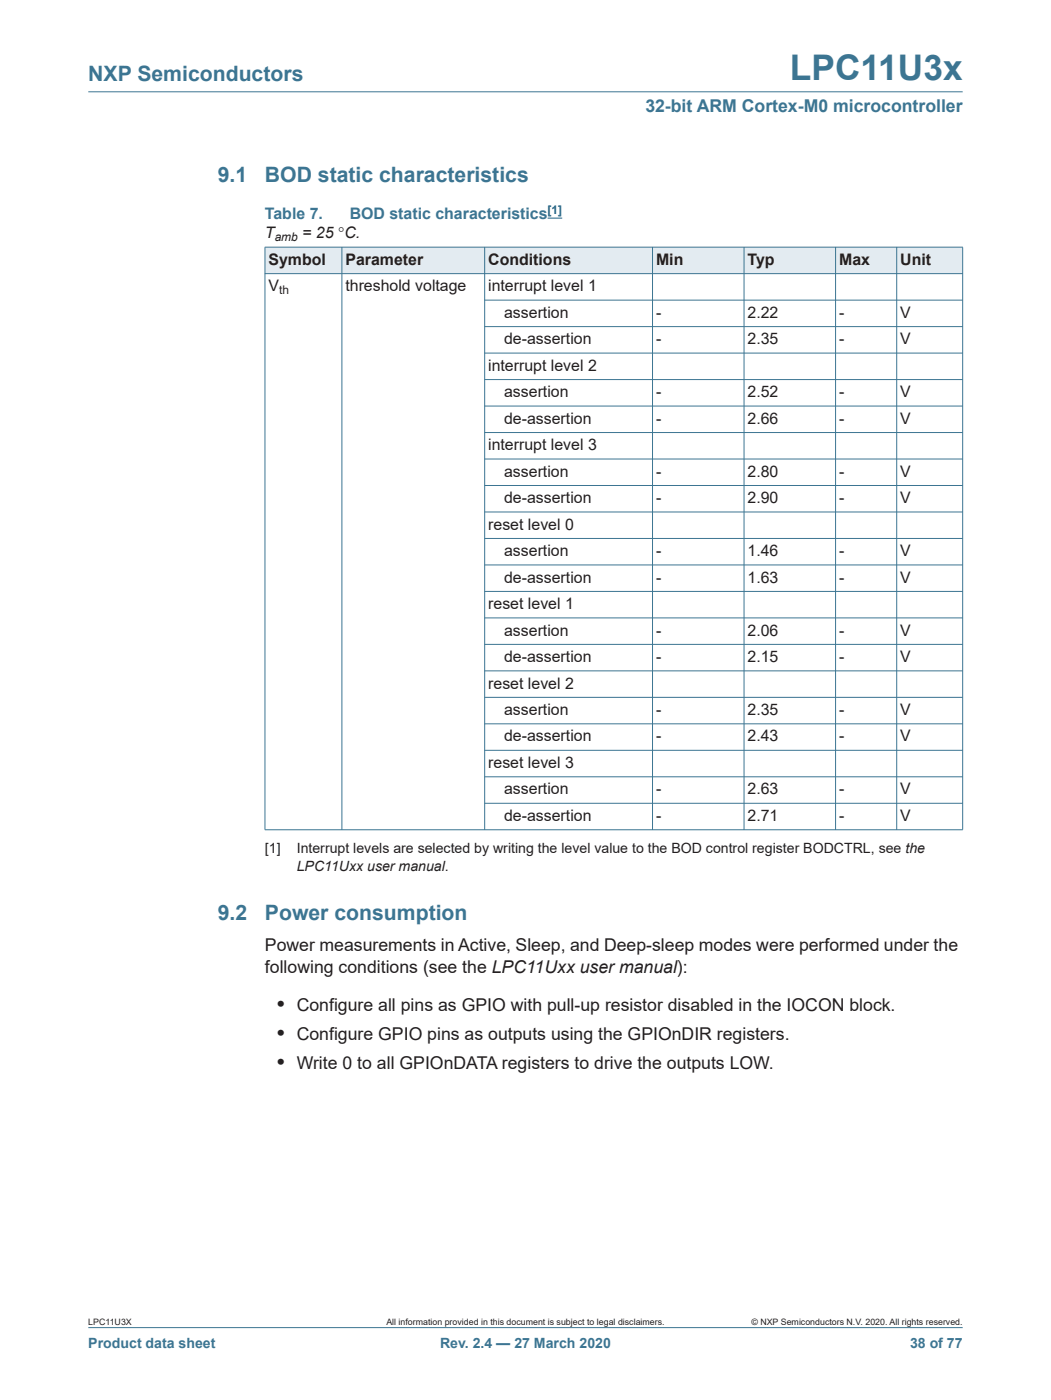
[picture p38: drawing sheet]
<svg xmlns="http://www.w3.org/2000/svg" width="210mm" height="280mm" viewBox="0 0 210 280" stroke-linecap="round" stroke-linejoin="round" font-family="sans-serif">
<defs><g id="words">
<text font-size="7.1" fill="#3c7592" x="157.8" y="16">LPC11U3x</text>
<g font-size="4.2" fill="#3c7592">
<text x="17.6" y="16.2">NXP Semiconductors</text>
<text x="43.5" y="36.3">9.1</text>
<text x="52.9" y="36.3">BOD static characteristics</text>
<text x="43.5" y="183.8">9.2</text>
<text x="52.9" y="183.8">Power consumption</text>
</g>
<g font-size="4.2" fill="#231f20">
<text x="55.4" y="202">•</text>
<text x="55.4" y="207.8">•</text>
<text x="55.4" y="213.7">•</text>
</g>
<text font-size="3.5" fill="#3c7592" x="128.9" y="22.5">32-bit ARM Cortex-M0 microcontroller</text>
<g font-size="3.5" fill="#231f20">
<text x="52.9" y="190">Power measurements in Active, Sleep, and Deep-sleep modes were performed under the</text>
<text x="52.9" y="194.4">following conditions (see the LPC11Uxx user manual):</text>
<text x="59.3" y="202">Configure all pins as GPIO with pull-up resistor disabled in the IOCON block.</text>
<text x="59.3" y="207.8">Configure GPIO pins as outputs using the GPIOnDIR registers.</text>
<text x="59.3" y="213.7">Write 0 to all GPIOnDATA registers to drive the outputs LOW.</text>
</g>
<g font-size="3.2" fill="#3c7592">
<text x="52.9" y="43.7">Table 7.</text>
<text x="69.9" y="43.7">BOD static characteristics</text>
</g>
<g font-size="3.2" fill="#231f20">
<text x="52.9" y="47.6">T</text>
<text x="60.4" y="47.6">= 25 °C.</text>
<text x="53.6" y="52.9">Symbol</text>
<text x="69" y="52.9">Parameter</text>
<text x="97.5" y="52.9">Conditions</text>
<text x="131" y="52.9">Min</text>
<text x="149.3" y="52.9">Typ</text>
<text x="167.6" y="52.9">Max</text>
<text x="179.8" y="52.9">Unit</text>
<text x="53.6" y="58.2">V</text>
<text x="69" y="58.2">threshold voltage</text>
<text x="97.5" y="58.2">interrupt level 1</text>
<text x="100.7" y="63.5">assertion</text>
<text x="131" y="63.5">-</text>
<text x="149.3" y="63.5">2.22</text>
<text x="167.6" y="63.5">-</text>
<text x="179.8" y="63.5">V</text>
<text x="100.7" y="68.8">de-assertion</text>
<text x="131" y="68.8">-</text>
<text x="149.3" y="68.8">2.35</text>
<text x="167.6" y="68.8">-</text>
<text x="179.8" y="68.8">V</text>
<text x="97.5" y="74.1">interrupt level 2</text>
<text x="100.7" y="79.4">assertion</text>
<text x="131" y="79.4">-</text>
<text x="149.3" y="79.4">2.52</text>
<text x="167.6" y="79.4">-</text>
<text x="179.8" y="79.4">V</text>
<text x="97.5" y="90">interrupt level 3</text>
<text x="100.7" y="84.7">de-assertion</text>
<text x="131" y="84.7">-</text>
<text x="149.3" y="84.7">2.66</text>
<text x="167.6" y="84.7">-</text>
<text x="179.8" y="84.7">V</text>
<text x="100.7" y="95.3">assertion</text>
<text x="131" y="95.3">-</text>
<text x="149.3" y="95.3">2.80</text>
<text x="167.6" y="95.3">-</text>
<text x="179.8" y="95.3">V</text>
<text x="100.7" y="100.5">de-assertion</text>
<text x="131" y="100.5">-</text>
<text x="149.3" y="100.5">2.90</text>
<text x="167.6" y="100.5">-</text>
<text x="179.8" y="100.5">V</text>
<text x="97.5" y="105.8">reset level 0</text>
<text x="100.7" y="111.1">assertion</text>
<text x="131" y="111.1">-</text>
<text x="149.3" y="111.1">1.46</text>
<text x="167.6" y="111.1">-</text>
<text x="179.8" y="111.1">V</text>
<text x="100.7" y="116.4">de-assertion</text>
<text x="131" y="116.4">-</text>
<text x="149.3" y="116.4">1.63</text>
<text x="167.6" y="116.4">-</text>
<text x="179.8" y="116.4">V</text>
<text x="97.5" y="121.7">reset level 1</text>
<text x="100.7" y="127">assertion</text>
<text x="131" y="127">-</text>
<text x="149.3" y="127">2.06</text>
<text x="167.6" y="127">-</text>
<text x="179.8" y="127">V</text>
<text x="97.5" y="137.6">reset level 2</text>
<text x="100.7" y="132.3">de-assertion</text>
<text x="131" y="132.3">-</text>
<text x="149.3" y="132.3">2.15</text>
<text x="167.6" y="132.3">-</text>
<text x="179.8" y="132.3">V</text>
<text x="100.7" y="142.9">assertion</text>
<text x="131" y="142.9">-</text>
<text x="149.3" y="142.9">2.35</text>
<text x="167.6" y="142.9">-</text>
<text x="179.8" y="142.9">V</text>
<text x="100.7" y="148.2">de-assertion</text>
<text x="131" y="148.2">-</text>
<text x="149.3" y="148.2">2.43</text>
<text x="167.6" y="148.2">-</text>
<text x="179.8" y="148.2">V</text>
<text x="97.5" y="153.5">reset level 3</text>
<text x="100.7" y="158.8">assertion</text>
<text x="131" y="158.8">-</text>
<text x="149.3" y="158.8">2.63</text>
<text x="167.6" y="158.8">-</text>
<text x="179.8" y="158.8">V</text>
<text x="100.7" y="164">de-assertion</text>
<text x="131" y="164">-</text>
<text x="149.3" y="164">2.71</text>
<text x="167.6" y="164">-</text>
<text x="179.8" y="164">V</text>
</g>
<g font-size="2.8" fill="#231f20">
<text x="52.9" y="170.5">[1]</text>
<text x="59.3" y="170.5">Interrupt levels are selected by writing the level value to the BOD control register BODCTRL, see the</text>
<text x="59.3" y="174">LPC11Uxx user manual.</text>
</g>
<g font-size="2.8" fill="#3c7592">
<text x="17.6" y="269.3">Product data sheet</text>
<text x="87.9" y="269.3">Rev. 2.4 — 27 March 2020</text>
<text x="181.8" y="269.3">38 of 77</text>
</g>
<text font-size="2.4" fill="#2e3092" x="109.4" y="42.8">[1]</text>
<g font-size="2.4" fill="#231f20">
<text x="54.9" y="48.2">amb</text>
<text x="55.7" y="58.8">th</text>
</g>
<g font-size="1.8" fill="#231f20">
<text x="17.6" y="264.7">LPC11U3X</text>
<text x="77.2" y="264.7">All information provided in this document is subject to legal disclaimers.</text>
<text x="150.1" y="264.7">© NXP Semiconductors N.V. 2020. All rights reserved.</text>
</g>
</g></defs>
<g fill="#3c7592" stroke="#3c7592" stroke-width=".2">
<path d="M17.6 265.3h174.7z"/>
<path d="M17.6 18.3h174.7z"/>
</g>
<path d="M109.4 43.6h2.9" fill="none" stroke="#2e3092" stroke-width=".2"/>
<g fill="#e3ebf1">
<path d="M52.9 49.4h15.4v5.3h-15.4z"/>
<path d="M68.3 49.4h28.5v5.3h-28.5z"/>
<path d="M96.8 49.4h26.5v5.3h-26.5z"/>
<path d="M123.3 49.4h25.3v5.3h-25.3z"/>
<path d="M148.6 49.4h18.3v5.3h-18.3z"/>
<path d="M166.9 49.4h12.2v5.3h-12.2z"/>
<path d="M179.1 49.4h13.2v5.3h-13.2z"/>
</g>
<g fill="#3c7592" stroke="#3c7592" stroke-width=".2">
<path d="M52.9 49.4v116.4z"/>
<path d="M68.3 49.4v116.4z"/>
<path d="M96.8 49.4v116.4z"/>
<path d="M130.3 49.4v116.4z"/>
<path d="M148.6 49.4v116.4z"/>
<path d="M166.9 49.4v116.4z"/>
<path d="M179.1 49.4v116.4z"/>
<path d="M192.3 49.4v116.4z"/>
<path d="M52.9 49.4h139.4z"/>
<path d="M52.9 54.7h139.4z"/>
<path d="M96.8 60h95.5z"/>
<path d="M96.8 65.3h95.5z"/>
<path d="M96.8 70.6h95.5z"/>
<path d="M96.8 75.8h95.5z"/>
<path d="M96.8 81.1h95.5z"/>
<path d="M96.8 86.4h95.5z"/>
<path d="M96.8 91.7h95.5z"/>
<path d="M96.8 97h95.5z"/>
<path d="M96.8 102.3h95.5z"/>
<path d="M96.8 107.6h95.5z"/>
<path d="M96.8 112.9h95.5z"/>
<path d="M96.8 118.2h95.5z"/>
<path d="M96.8 123.5h95.5z"/>
<path d="M96.8 128.8h95.5z"/>
<path d="M96.8 134.1h95.5z"/>
<path d="M96.8 139.3h95.5z"/>
<path d="M96.8 144.6h95.5z"/>
<path d="M96.8 149.9h95.5z"/>
<path d="M96.8 155.2h95.5z"/>
<path d="M96.8 160.5h95.5z"/>
<path d="M52.9 165.8h139.4z"/>
</g>
<use href="#words"/>
</svg>
